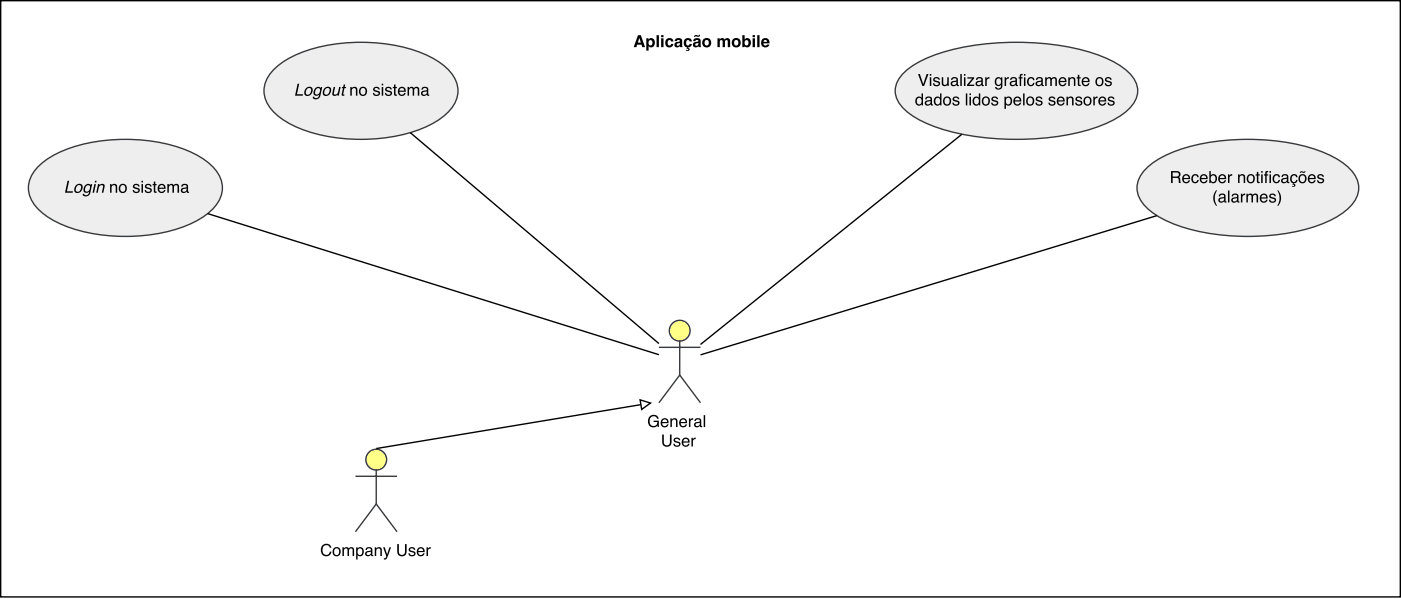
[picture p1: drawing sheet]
<svg xmlns="http://www.w3.org/2000/svg" width="357mm" height="152mm" viewBox="0 0 357 152" stroke-linecap="round" stroke-linejoin="round" font-family="sans-serif">
<path d="M.2 .2h356.3v151.7h-356.3z" fill="none" stroke="#000" stroke-width=".35"/>
<path d="M162.8 9.6l-.4 1.2h.7zM162.4 8.9h.7l1.1 3.1h-.7l-.2-.6h-1.1l-.2 .6h-.7zM165.3 10.3a.63 .63 0 0 0-.2 .9 .63 .63 0 0 0 .9 .2 .64 .64 0 0 0 .1-.8 .64 .64 0 0 0-.8-.3zM164.5 9.7h.6v.4a.91 .91 0 0 1 1.1-.3 .91 .91 0 0 1 .5 1 .92 .92 0 0 1-.4 1.1 .92 .92 0 0 1-1.2-.2v1.2h-.6zM167.1 8.9h.6v3.1h-.6zM168.3 8.9h.6v.6h-.6zM168.3 9.7h.6v2.3h-.6zM169.6 10a1.04 1.04 0 0 1 1.1-.3 1.04 1.04 0 0 1 .7 .8h-.6a.47 .47 0 0 0-.6-.3 .47 .47 0 0 0-.2 .7 .46 .46 0 0 0 .2 .6 .46 .46 0 0 0 .6-.3h.6a1.11 1.11 0 0 1-1.5 .8 1.11 1.11 0 0 1-.4-1.7zM172.4 11.1l-.1 .1a.39 .39 0 0 0 .5 .4 .39 .39 0 0 0 .2-.6zM171.9 10a1.04 1.04 0 0 1 1.8 .4l.1 1.6h-.6l-.1-.3a.78 .78 0 0 1-1 .3 .78 .78 0 0 1-.4-1 .78 .78 0 0 1 1-.4l.3-.1a.36 .36 0 0 0-.3-.4 .36 .36 0 0 0-.4 .4h-.5zM174.3 10a1.04 1.04 0 0 1 1.1-.3 1.04 1.04 0 0 1 .7 .8h-.6a.47 .47 0 0 0-.6-.3 .47 .47 0 0 0-.2 .7 .46 .46 0 0 0 .2 .6 .46 .46 0 0 0 .6-.3h.6l-.2 .5-.8 .6a.36 .36 0 0 1 .5 .2 .36 .36 0 0 1-.4 .4h-.6l.1-.2 .5-.1-.1-.1-.3-.1 .2-.3a1.23 1.23 0 0 1-.7-2.1zM177.1 11.1l-.1 .1a.39 .39 0 0 0 .5 .4 .39 .39 0 0 0 .2-.6zM176.6 10a1.04 1.04 0 0 1 1.8 .4l.1 1.6h-.6l-.1-.3a.78 .78 0 0 1-1 .3 .78 .78 0 0 1-.4-1 .78 .78 0 0 1 1-.4l.4-.1a.36 .36 0 0 0-.4-.4 .36 .36 0 0 0-.4 .4h-.5zM176.9 9h.9l.4-.1a.73 .73 0 0 1-1.1 .3l-.4 .2zM179.5 10.4a.66 .66 0 0 0-.1 .9 .66 .66 0 0 0 .9 .1 .66 .66 0 0 0 .1-.9 .66 .66 0 0 0-.9-.1zM178.7 10.9a1.2 1.2 0 0 1 2.4 0 1.2 1.2 0 0 1-2.4 0zM182.6 9.7h.6v.4a.71 .71 0 0 1 1.3 0 .75 .75 0 0 1 .9-.4 .75 .75 0 0 1 .5 .9v1.4h-.6v-1.4a.36 .36 0 0 0-.4-.4 .36 .36 0 0 0-.3 .5v1.3h-.6v-1.3a.37 .37 0 0 0-.4-.5 .37 .37 0 0 0-.4 .4v1.4h-.6zM187 10.4a.66 .66 0 0 0-.1 .9 .66 .66 0 0 0 .9 .1 .66 .66 0 0 0 .1-.9 .66 .66 0 0 0-.9-.1zM186.2 10.9a1.2 1.2 0 0 1 2.4 0 1.2 1.2 0 0 1-2.4 0zM189 9h.6v1a.97 .97 0 0 1 1.3-.1 .97 .97 0 0 1 .2 1.3 .88 .88 0 0 1-.6 .8 .88 .88 0 0 1-.9-.3v.3h-.6zM189.7 10.3a.63 .63 0 0 0-.1 .9 .63 .63 0 0 0 .8 .2 .64 .64 0 0 0 .1-.8 .64 .64 0 0 0-.8-.3zM191.6 8.9h.6v.6h-.6zM191.6 9.7h.6v2.3h-.6zM192.8 8.9h.6v3.1h-.6zM194.5 10.3l-.1 .3h.9l-.3-.4zM194.1 10a1.09 1.09 0 0 1 1.3-.2 1.09 1.09 0 0 1 .5 1.2h-1.6a.49 .49 0 0 0 .4 .6 .49 .49 0 0 0 .6-.3h.6a1.16 1.16 0 0 1-1.8 .5 1.16 1.16 0 0 1 0-1.8z" fill="#000"/>
<circle cx="95.8" cy="116.9" r="2.65" fill="#ff8"/>
<g fill="none" stroke="#36393d" stroke-width=".35">
<path d="M95.8 119.4v8.8M90.5 121.2h10.6M95.8 128.2l-5.3 7.1M95.8 128.2l5.3 7.1"/>
<circle cx="95.8" cy="116.9" r="2.65"/>
</g>
<path d="M82 138.8a1.32 1.32 0 0 1 1.4-.4 1.32 1.32 0 0 1 .9 .9h-.4a.98 .98 0 0 0-1.2-.5 .98 .98 0 0 0-.6 1.2 .96 .96 0 0 0 .7 1.2 .96 .96 0 0 0 1.2-.9h.4a1.4 1.4 0 0 1-1.8 1.2 1.4 1.4 0 0 1-.9-1.9zM85.3 139.6a.79 .79 0 0 0-.2 1.1 .79 .79 0 0 0 1.1 .2 .81 .81 0 0 0 .1-1 .81 .81 0 0 0-1-.3zM85 139.5a1.1 1.1 0 0 1 1.4 .1 1.1 1.1 0 0 1 0 1.5 1.1 1.1 0 0 1-1.5 .1l-.2-.8zM87.2 139.3h.3v.3a.72 .72 0 0 1 1.3-.1 .73 .73 0 0 1 .9-.3 .73 .73 0 0 1 .5 .8v1.5h-.4v-1.6a.48 .48 0 0 0-.6-.4 .48 .48 0 0 0-.4 .7v1.3h-.3v-1.5a.5 .5 0 0 0-.7-.5 .5 .5 0 0 0-.3 .8v1.2h-.3zM91.2 139.7a.82 .82 0 0 0-.2 1 .82 .82 0 0 0 .9 .4 .87 .87 0 0 0 .3-.9 .87 .87 0 0 0-.8-.6zM90.7 139.3h.3v.3a.96 .96 0 0 1 1.3-.2 .96 .96 0 0 1 .3 1.2 .88 .88 0 0 1-.6 .9 .88 .88 0 0 1-1-.3v1.1h-.3zM93.4 140.7a.53 .53 0 0 0 .7 .5 .53 .53 0 0 0 .2-.8zM93.2 139.5a.96 .96 0 0 1 1.6 .3v1.3l.2 .1v.3h-.4l-.2-.3a.74 .74 0 0 1-1.1 .3 .74 .74 0 0 1 0-1.2l1.1-.3a.5 .5 0 0 0-.5-.5 .5 .5 0 0 0-.5 .4h-.3zM95.4 139.3h.4v.3a.78 .78 0 0 1 .9-.4 .78 .78 0 0 1 .5 .8v1.5h-.4v-1.4a.55 .55 0 0 0-.6-.5 .55 .55 0 0 0-.4 .7v1.2h-.4zM97.5 139.3h.4l.6 1.8 .6-1.8h.4l-.5 1.6a1.5 1.5 0 0 1-1 1.5l-.3-.1v-.3h.4l.2-.5zM101.1 138.4h.4v1.9a.78 .78 0 0 0 .8 .9 .78 .78 0 0 0 .8-.9v-1.9h.4v1.7a1.21 1.21 0 0 1-1.2 1.4 1.21 1.21 0 0 1-1.2-1.4zM104.3 139.4a.89 .89 0 0 1 1.4 .5h-.3a.47 .47 0 0 0-.5-.4 .47 .47 0 0 0-.5 .4l.2 .2a.95 .95 0 0 1 1.2 .9 .96 .96 0 0 1-1 .5 .96 .96 0 0 1-.8-.7h.3a.54 .54 0 0 0 .6 .4 .54 .54 0 0 0 .5-.5l-.2-.1a.85 .85 0 0 1-1.1-1.1zM106.4 139.5a1.01 1.01 0 0 1 1.2-.2 1.01 1.01 0 0 1 .5 1.2h-1.6a.63 .63 0 0 0 .5 .7 .63 .63 0 0 0 .7-.4h.4a1.08 1.08 0 0 1-1.6 .6 1.08 1.08 0 0 1-.3-1.6zM106.7 139.7l-.2 .5h1.2a.61 .61 0 0 0-.3-.6 .61 .61 0 0 0-.7 .1zM108.6 139.3h.3v.3l.4-.4h.4l-.1 .4a.56 .56 0 0 0-.6 .6v1.3h-.4z" fill="#000"/>
<path d="M9.6 42.5a27.4 27.4 0 0 1 15.8-6.6 43.3 43.3 0 0 1 24 3.2 11.9 11.9 0 0 1 7.1 7.6 8.5 8.5 0 0 1-4.4 8.2 37.7 37.7 0 0 1-22.4 5.2 34.8 34.8 0 0 1-18-5.2 8.5 8.5 0 0 1-4.4-8.2 8.2 8.2 0 0 1 2.3-4.2z" fill="#eee"/>
<path d="M9.6 42.5a27.4 27.4 0 0 1 15.8-6.6 43.3 43.3 0 0 1 24 3.2 11.9 11.9 0 0 1 7.1 7.6 8.5 8.5 0 0 1-4.4 8.2 37.7 37.7 0 0 1-22.4 5.2 34.8 34.8 0 0 1-18-5.2 8.5 8.5 0 0 1-4.4-8.2 8.2 8.2 0 0 1 2.3-4.2z" fill="none" stroke="#36393d" stroke-width=".35"/>
<g fill="#000">
<path d="M17.2 46h.4l-.6 2.7h1.6l-.1 .3h-1.9zM19.6 47.3a.75 .75 0 0 0-.4 .9 .75 .75 0 0 0 .8 .6 1.06 1.06 0 0 0 .4-1.7h-.5zM19.4 47.1a.97 .97 0 0 1 1.4-.1 .97 .97 0 0 1 0 1.4 1.02 1.02 0 0 1-1.4 .7 1.02 1.02 0 0 1-.3-1.6zM21.7 47.1a.8 .8 0 0 1 1.4 0v-.3h.4l-.5 2.1a1.09 1.09 0 0 1-.7 1 1.09 1.09 0 0 1-1.2-.4v-.2h.3a.7 .7 0 0 0 .9 .3 .7 .7 0 0 0 .4-.9 .85 .85 0 0 1-1.2 .2 .85 .85 0 0 1-.1-1.2zM22 47.3a.85 .85 0 0 0 .1 1.5 .97 .97 0 0 0 .5-1.7zM24 46.8h.4l-.5 2.2h-.3zM24.2 46h.4l-.1 .4h-.4zM25 46.8h.3v.3a.72 .72 0 0 1 .8-.3 .72 .72 0 0 1 .5 .8l-.3 1.4h-.4l.3-1.4a.53 .53 0 0 0-.5-.5 .53 .53 0 0 0-.5 .6l-.3 1.3h-.4z"/>
<path d="M28 46.8h.4v.3a.78 .78 0 0 1 .9-.3 .78 .78 0 0 1 .5 .8v1.4h-.3v-1.4a.55 .55 0 0 0-.7-.5 .55 .55 0 0 0-.4 .8v1.1h-.4zM30.9 47.2a.79 .79 0 0 0-.3 1.1 .79 .79 0 0 0 1.2 .2 .81 .81 0 0 0 0-1 .81 .81 0 0 0-.9-.3zM30.5 47.1a1.1 1.1 0 0 1 1.5 .1 1.1 1.1 0 0 1 0 1.5 1.1 1.1 0 0 1-1.5 .1l-.3-.8zM34.1 47a.89 .89 0 0 1 1.4 .5h-.3a.47 .47 0 0 0-.5-.4 .47 .47 0 0 0-.5 .4l.3 .2a.95 .95 0 0 1 1.1 .9 .96 .96 0 0 1-1 .5 .96 .96 0 0 1-.8-.8h.3a.54 .54 0 0 0 .6 .5 .54 .54 0 0 0 .5-.5l-.2-.1a.85 .85 0 0 1-1.1-1.1zM36 46.8h.4v2.2h-.4zM36 46h.4v.4h-.4zM37.1 47a.89 .89 0 0 1 1.5 .5h-.4a.47 .47 0 0 0-.5-.4 .47 .47 0 0 0-.4 .4l.2 .2a.95 .95 0 0 1 1.1 .9 .96 .96 0 0 1-1 .5 .96 .96 0 0 1-.8-.8h.4a.54 .54 0 0 0 .5 .5 .54 .54 0 0 0 .6-.5l-.3-.1a.85 .85 0 0 1-1-1.1zM39.2 46.2h.3v.6h.4v.3h-.4v1.5l.4 .1v.3a.53 .53 0 0 1-.7-.4v-1.5h-.3v-.3h.3zM40.4 47.1a1.01 1.01 0 0 1 1.3-.2 1.01 1.01 0 0 1 .5 1.1h-1.7a.63 .63 0 0 0 .5 .8 .63 .63 0 0 0 .8-.5h.3a1.08 1.08 0 0 1-1.5 .7 1.08 1.08 0 0 1-.3-1.7zM40.7 47.3l-.2 .5h1.3a.61 .61 0 0 0-.4-.7 .61 .61 0 0 0-.7 .2zM42.6 46.8h.4v.3a.72 .72 0 0 1 1.2 0 .73 .73 0 0 1 .9-.3 .73 .73 0 0 1 .5 .8v1.4h-.4v-1.5a.48 .48 0 0 0-.6-.4 .48 .48 0 0 0-.3 .6v1.3h-.4v-1.4a.5 .5 0 0 0-.6-.5 .5 .5 0 0 0-.3 .8v1.1h-.4zM46.5 48.3a.53 .53 0 0 0 .6 .4 .53 .53 0 0 0 .3-.8zM46.3 47.1a.96 .96 0 0 1 1.6 .3v1.3l.2 .1v.2h-.4l-.2-.3a.74 .74 0 0 1-1.1 .3 .74 .74 0 0 1 0-1.1l1.1-.3a.5 .5 0 0 0-.5-.5 .5 .5 0 0 0-.5 .4h-.4z"/>
</g>
<path d="M69.6 17.8a27.4 27.4 0 0 1 15.7-6.6 43.3 43.3 0 0 1 24.1 3.2 11.9 11.9 0 0 1 7.1 7.6 8.5 8.5 0 0 1-4.4 8.2 37.7 37.7 0 0 1-22.4 5.2 34.8 34.8 0 0 1-18-5.2 8.5 8.5 0 0 1-4.4-8.2 8.2 8.2 0 0 1 2.3-4.2z" fill="#eee"/>
<path d="M69.6 17.8a27.4 27.4 0 0 1 15.7-6.6 43.3 43.3 0 0 1 24.1 3.2 11.9 11.9 0 0 1 7.1 7.6 8.5 8.5 0 0 1-4.4 8.2 37.7 37.7 0 0 1-22.4 5.2 34.8 34.8 0 0 1-18-5.2 8.5 8.5 0 0 1-4.4-8.2 8.2 8.2 0 0 1 2.3-4.2z" fill="none" stroke="#36393d" stroke-width=".35"/>
<g fill="#000">
<path d="M75.8 21.3h.4l-.6 2.7h1.5v.3h-2zM78.2 22.6a.75 .75 0 0 0-.4 .9 .75 .75 0 0 0 .8 .6 1.06 1.06 0 0 0 .3-1.7h-.4zM78 22.4a.97 .97 0 0 1 1.4-.1 .97 .97 0 0 1 0 1.4 1.02 1.02 0 0 1-1.5 .7 1.02 1.02 0 0 1-.2-1.6zM80.3 22.4a.8 .8 0 0 1 1.3 0l.1-.3h.3l-.4 2.1a1.09 1.09 0 0 1-.7 1 1.09 1.09 0 0 1-1.3-.4v-.2h.4a.7 .7 0 0 0 .9 .3 .7 .7 0 0 0 .4-.9 .85 .85 0 0 1-1.2 .2 .85 .85 0 0 1-.2-1.2zM80.6 22.6a.85 .85 0 0 0 0 1.5 .97 .97 0 0 0 .6-1.7zM82.9 22.6a.75 .75 0 0 0-.4 .9 .75 .75 0 0 0 .8 .6 1.06 1.06 0 0 0 .3-1.7h-.4zM82.7 22.4a.97 .97 0 0 1 1.4-.1 .97 .97 0 0 1 0 1.4 1.02 1.02 0 0 1-1.5 .7 1.02 1.02 0 0 1-.2-1.6zM84.9 22.1h.4l-.3 1.7a.63 .63 0 0 0 .8 .2 .63 .63 0 0 0 .3-.8l.2-1.1h.4l-.4 2.2h-.4l.1-.3a.72 .72 0 0 1-.9 .4 .72 .72 0 0 1-.5-.8zM87.5 21.5h.4l-.1 .6h.3l-.1 .3h-.3l-.3 1.5 .3 .1-.1 .3a.44 .44 0 0 1-.6-.4l.3-1.5h-.3l.1-.3h.3z"/>
<path d="M89.2 22.1h.3v.3a.78 .78 0 0 1 1-.3 .78 .78 0 0 1 .5 .8v1.4h-.4v-1.4a.55 .55 0 0 0-.7-.5 .55 .55 0 0 0-.3 .8v1.1h-.4zM92 22.5a.79 .79 0 0 0-.2 1.1 .79 .79 0 0 0 1.1 .2 .81 .81 0 0 0 .1-1 .81 .81 0 0 0-1-.3zM91.7 22.4a1.1 1.1 0 0 1 1.5 .1 1.1 1.1 0 0 1-.1 1.5 1.1 1.1 0 0 1-1.5 .1l-.2-.8zM95.2 22.3a.89 .89 0 0 1 1.5 .5h-.4a.47 .47 0 0 0-.5-.4 .47 .47 0 0 0-.4 .4l.2 .2a.95 .95 0 0 1 1.1 .9 .96 .96 0 0 1-1 .5 .96 .96 0 0 1-.8-.8h.4a.54 .54 0 0 0 .5 .5 .54 .54 0 0 0 .6-.5l-.3-.1a.85 .85 0 0 1-1-1.1zM97.2 22.1h.4v2.2h-.4zM97.2 21.3h.4v.4h-.4zM98.3 22.3a.89 .89 0 0 1 1.4 .5h-.3a.47 .47 0 0 0-.5-.4 .47 .47 0 0 0-.4 .4l.2 .2a.95 .95 0 0 1 1.1 .9 .96 .96 0 0 1-1 .5 .96 .96 0 0 1-.8-.8h.3a.54 .54 0 0 0 .6 .5 .54 .54 0 0 0 .5-.5l-.2-.1a.85 .85 0 0 1-1.1-1.1zM100.3 21.5h.4v.6h.3v.3h-.3v1.5l.3 .1v.3a.53 .53 0 0 1-.7-.4v-1.5h-.3v-.3h.3zM101.6 22.4a1.01 1.01 0 0 1 1.2-.2 1.01 1.01 0 0 1 .5 1.2h-1.6a.63 .63 0 0 0 .5 .7 .63 .63 0 0 0 .7-.5h.4a1.08 1.08 0 0 1-1.6 .7 1.08 1.08 0 0 1-.3-1.6zM101.9 22.6l-.2 .5h1.2a.61 .61 0 0 0-.3-.6 .61 .61 0 0 0-.7 .1zM103.8 22.1h.3v.3a.72 .72 0 0 1 1.3 0 .73 .73 0 0 1 .8-.3 .73 .73 0 0 1 .5 .8v1.4h-.3v-1.5a.48 .48 0 0 0-.6-.4 .48 .48 0 0 0-.4 .7v1.2h-.3v-1.4a.5 .5 0 0 0-.7-.5 .5 .5 0 0 0-.3 .8v1.1h-.3zM107.6 23.6a.53 .53 0 0 0 .7 .5 .53 .53 0 0 0 .3-.8zM107.4 22.4a.96 .96 0 0 1 1.6 .3v1.3l.3 .1v.3h-.5l-.1-.4a.74 .74 0 0 1-1.2 .4 .74 .74 0 0 1 0-1.2l1.1-.3a.5 .5 0 0 0-.4-.5 .5 .5 0 0 0-.6 .4h-.3z"/>
</g>
<path d="M163 101.7l2.6 .8-2.2 1.7zM163.2 103l-67.4 11.1" fill="none" stroke="#000" stroke-width=".35"/>
<path d="M230.6 18.1a30.4 30.4 0 0 1 13.3-5.8 70 70 0 0 1 35.8 1.7 18.7 18.7 0 0 1 8.9 6 5.9 5.9 0 0 1-1.6 8.1 30.4 30.4 0 0 1-13.4 5.8 70 70 0 0 1-35.8-1.7 18.7 18.7 0 0 1-8.9-6 5.9 5.9 0 0 1 1.7-8.1z" fill="#eee"/>
<path d="M230.6 18.1a30.4 30.4 0 0 1 13.3-5.8 70 70 0 0 1 35.8 1.7 18.7 18.7 0 0 1 8.9 6 5.9 5.9 0 0 1-1.6 8.1 30.4 30.4 0 0 1-13.4 5.8 70 70 0 0 1-35.8-1.7 18.7 18.7 0 0 1-8.9-6 5.9 5.9 0 0 1 1.7-8.1z" fill="none" stroke="#36393d" stroke-width=".35"/>
<g fill="#000">
<path d="M233.7 18.8h.5l.8 2.6 .9-2.6h.5l-1.1 3.1h-.5zM236.7 19.7h.4v2.2h-.4zM236.7 18.8h.4v.5h-.4zM237.8 19.8a.89 .89 0 0 1 1.5 .5h-.4a.47 .47 0 0 0-.5-.4 .47 .47 0 0 0-.4 .4l.2 .2a.95 .95 0 0 1 1.1 .9 .96 .96 0 0 1-1 .5 .96 .96 0 0 1-.8-.7h.4a.54 .54 0 0 0 .5 .4 .54 .54 0 0 0 .5-.5l-.2-.1a.85 .85 0 0 1-1-1.1zM239.7 19.7h.4v1.4a.56 .56 0 0 0 .8 .5 .56 .56 0 0 0 .3-.9v-1h.3v2.2h-.3v-.4a.77 .77 0 0 1-.9 .4 .77 .77 0 0 1-.6-.7zM242.4 21.1a.53 .53 0 0 0 .7 .5 .53 .53 0 0 0 .3-.8zM242.2 19.9a.96 .96 0 0 1 1.7 .3v1.3l.2 .1v.3h-.4l-.2-.3a.74 .74 0 0 1-1.1 .3 .74 .74 0 0 1-.1-1.2l1.2-.3a.5 .5 0 0 0-.5-.5 .5 .5 0 0 0-.5 .4h-.4zM244.5 18.8h.3v3.1h-.3zM245.4 19.7h.4v2.2h-.4zM245.4 18.8h.4v.5h-.4zM246.3 19.7h1.7v.3l-1.3 1.5h1.3v.4h-1.8v-.3l1.3-1.6h-1.2zM248.8 21.1a.53 .53 0 0 0 .7 .5 .53 .53 0 0 0 .2-.8zM248.6 19.9a.96 .96 0 0 1 1.6 .3v1.3l.2 .1v.3h-.4l-.2-.3a.74 .74 0 0 1-1.1 .3 .74 .74 0 0 1 0-1.2l1.1-.3a.5 .5 0 0 0-.4-.5 .5 .5 0 0 0-.6 .4h-.3zM250.8 19.7h.4v.3l.4-.4h.3l-.1 .4a.56 .56 0 0 0-.6 .6v1.3h-.4zM253.5 19.9a.83 .83 0 0 1 1.3 .1v-.3h.4v2a.97 .97 0 0 1-.7 1.1 .97 .97 0 0 1-1.2-.7h.4a.64 .64 0 0 0 .8 .3 .64 .64 0 0 0 .3-.8 .96 .96 0 0 1-1.3 .1 .96 .96 0 0 1-.2-1.2zM253.8 20.1a.77 .77 0 0 0-.2 1 .77 .77 0 0 0 1 .3 .77 .77 0 0 0 .2-1 .77 .77 0 0 0-1-.3zM255.7 19.7h.4v.3l.4-.4h.3v.4a.56 .56 0 0 0-.7 .6v1.3h-.4zM257.5 21.1a.53 .53 0 0 0 .7 .5 .53 .53 0 0 0 .2-.8zM257.3 19.9a.96 .96 0 0 1 1.6 .3v1.3l.2 .1v.3h-.4l-.2-.3a.74 .74 0 0 1-1.1 .3 .74 .74 0 0 1 0-1.2l1.1-.3a.5 .5 0 0 0-.5-.5 .5 .5 0 0 0-.5 .4h-.3zM259.7 19l.6-.2v.3l-.3 .2v.4h.3v.3h-.3v1.9h-.4v-1.9h-.3v-.3h.3zM260.7 19.7h.4v2.2h-.4zM260.7 18.8h.4v.5h-.4zM261.7 19.9a.91 .91 0 0 1 1-.3 .91 .91 0 0 1 .7 .8h-.4a.61 .61 0 0 0-.8-.4 .61 .61 0 0 0-.3 .8 .59 .59 0 0 0 .4 .8 .59 .59 0 0 0 .7-.5h.4a1 1 0 0 1-1.3 .8 1 1 0 0 1-.6-1.4zM264.1 21.1a.53 .53 0 0 0 .6 .5 .53 .53 0 0 0 .3-.8zM263.9 19.9a.96 .96 0 0 1 1.6 .3v1.3l.2 .1v.3h-.4l-.2-.3a.74 .74 0 0 1-1.1 .3 .74 .74 0 0 1 0-1.2l1.1-.3a.5 .5 0 0 0-.5-.5 .5 .5 0 0 0-.5 .4h-.4zM266.1 19.7h.3v.3a.72 .72 0 0 1 1.3 0 .73 .73 0 0 1 .9-.4 .73 .73 0 0 1 .5 .8v1.5h-.4v-1.6a.48 .48 0 0 0-.6-.3 .48 .48 0 0 0-.3 .6v1.3h-.4v-1.5a.5 .5 0 0 0-.7-.5 .5 .5 0 0 0-.2 .8v1.2h-.4zM269.8 19.9a1.01 1.01 0 0 1 1.2-.2 1.01 1.01 0 0 1 .5 1.2h-1.6a.63 .63 0 0 0 .4 .7 .63 .63 0 0 0 .8-.4h.4a1.08 1.08 0 0 1-1.6 .6 1.08 1.08 0 0 1-.3-1.6zM270.1 20.1l-.2 .5h1.2a.61 .61 0 0 0-.3-.6 .61 .61 0 0 0-.7 .1zM272 19.7h.3v.3a.78 .78 0 0 1 .9-.4 .78 .78 0 0 1 .6 .9v1.4h-.4v-1.4a.55 .55 0 0 0-.7-.5 .55 .55 0 0 0-.4 .7v1.2h-.3zM274.4 19h.4v.7h.3v.3h-.3v1.4l.3 .2v.3a.53 .53 0 0 1-.7-.5v-1.4h-.3v-.3h.3zM275.6 19.9a1.01 1.01 0 0 1 1.3-.2 1.01 1.01 0 0 1 .5 1.2h-1.6a.63 .63 0 0 0 .4 .7 .63 .63 0 0 0 .8-.4h.4a1.08 1.08 0 0 1-1.6 .6 1.08 1.08 0 0 1-.3-1.6zM276 20.1l-.2 .5h1.2a.61 .61 0 0 0-.4-.6 .61 .61 0 0 0-.6 .1zM279.5 20a.79 .79 0 0 0-.2 1.2 .79 .79 0 0 0 1.1 .2 .81 .81 0 0 0 .1-1.1 .81 .81 0 0 0-1-.3zM279.1 19.9a1.1 1.1 0 0 1 1.5 .1 1.1 1.1 0 0 1 0 1.5 1.1 1.1 0 0 1-1.5 .1l-.2-.8zM281.5 19.8a.89 .89 0 0 1 1.5 .5h-.4a.47 .47 0 0 0-.5-.4 .47 .47 0 0 0-.4 .4l.2 .2a.95 .95 0 0 1 1.1 .9 .96 .96 0 0 1-1 .5 .96 .96 0 0 1-.8-.7h.4a.54 .54 0 0 0 .5 .4 .54 .54 0 0 0 .6-.5l-.3-.1a.85 .85 0 0 1-1-1.1z"/>
<path d="M233.6 25.1a.81 .81 0 0 0-.2 1 .81 .81 0 0 0 .9 .4 .78 .78 0 0 0 .4-1.1 .78 .78 0 0 0-1.1-.3zM233.4 24.7l.7-.1 .5 .3v-1.1h.4v3h-.4v-.3a.96 .96 0 0 1-1.3 .2 .96 .96 0 0 1-.3-1.3zM235.8 26a.53 .53 0 0 0 .7 .5 .53 .53 0 0 0 .3-.8zM235.6 24.8a.96 .96 0 0 1 1.7 .4v1.3h.2v.3h-.4l-.2-.3a.74 .74 0 0 1-1.1 .3 .74 .74 0 0 1-.1-1.1l1.2-.3a.5 .5 0 0 0-.5-.6 .5 .5 0 0 0-.5 .5h-.4zM238.3 25.1a.81 .81 0 0 0-.2 1 .81 .81 0 0 0 .9 .4 .78 .78 0 0 0 .4-1.1 .78 .78 0 0 0-1.1-.3zM238.1 24.7l.7-.1 .5 .3v-1.1h.4v3h-.4v-.3a.96 .96 0 0 1-1.3 .2 .96 .96 0 0 1-.3-1.3zM240.7 25a.79 .79 0 0 0-.2 1.1 .79 .79 0 0 0 1.1 .2 .81 .81 0 0 0 .1-1 .81 .81 0 0 0-1-.3zM240.4 24.9a1.1 1.1 0 0 1 1.4 .1 1.1 1.1 0 0 1 0 1.5 1.1 1.1 0 0 1-1.5 .1l-.2-.8zM242.7 24.7a.89 .89 0 0 1 1.5 .5h-.4a.47 .47 0 0 0-.4-.3 .47 .47 0 0 0-.5 .4l.2 .1a.95 .95 0 0 1 1.1 1 .96 .96 0 0 1-.9 .5 .96 .96 0 0 1-.9-.8h.4a.54 .54 0 0 0 .5 .5 .54 .54 0 0 0 .6-.5l-.2-.2a.85 .85 0 0 1-1.1-1zM245.9 23.8h.3v3h-.3zM246.8 24.6h.4v2.2h-.4zM246.8 23.8h.4v.4h-.4zM248.2 25.1a.81 .81 0 0 0-.2 1 .81 .81 0 0 0 .9 .4 .78 .78 0 0 0 .3-1.1 .78 .78 0 0 0-1-.3zM248 24.7l.7-.1 .5 .3v-1.1h.3v3h-.3v-.3a.96 .96 0 0 1-1.3 .2 .96 .96 0 0 1-.3-1.3zM250.6 25a.79 .79 0 0 0-.3 1.1 .79 .79 0 0 0 1.2 .2 .81 .81 0 0 0 .1-1 .81 .81 0 0 0-1-.3zM250.2 24.9a1.1 1.1 0 0 1 1.5 .1 1.1 1.1 0 0 1 0 1.5 1.1 1.1 0 0 1-1.5 .1l-.3-.8zM252.6 24.7a.89 .89 0 0 1 1.5 .5h-.4a.47 .47 0 0 0-.5-.3 .47 .47 0 0 0-.4 .4l.2 .1a.95 .95 0 0 1 1.1 1 .96 .96 0 0 1-1 .5 .96 .96 0 0 1-.8-.8h.4a.54 .54 0 0 0 .5 .5 .54 .54 0 0 0 .5-.5l-.2-.2a.85 .85 0 0 1-1-1zM256.3 25a.82 .82 0 0 0-.2 1 .82 .82 0 0 0 .9 .5 .87 .87 0 0 0 .3-1 .87 .87 0 0 0-.9-.6zM255.7 24.6h.4v.3a.96 .96 0 0 1 1.3-.2 .96 .96 0 0 1 .2 1.3 .88 .88 0 0 1-.5 .8 .88 .88 0 0 1-1-.2v1.1h-.4zM258.3 24.9a1.01 1.01 0 0 1 1.2-.2 1.01 1.01 0 0 1 .5 1.1h-1.6a.63 .63 0 0 0 .4 .8 .63 .63 0 0 0 .8-.5h.4a1.08 1.08 0 0 1-1.6 .7 1.08 1.08 0 0 1-.3-1.7zM258.6 25.1l-.2 .4h1.2a.61 .61 0 0 0-.3-.6 .61 .61 0 0 0-.7 .2zM260.5 23.8h.3v3h-.3zM261.9 25a.79 .79 0 0 0-.3 1.1 .79 .79 0 0 0 1.2 .2 .81 .81 0 0 0 .1-1 .81 .81 0 0 0-1-.3zM261.5 24.9a1.1 1.1 0 0 1 1.5 .1 1.1 1.1 0 0 1 0 1.5 1.1 1.1 0 0 1-1.5 .1l-.3-.8zM263.9 24.7a.89 .89 0 0 1 1.5 .5h-.4a.47 .47 0 0 0-.5-.3 .47 .47 0 0 0-.4 .4l.2 .1a.95 .95 0 0 1 1.1 1 .96 .96 0 0 1-1 .5 .96 .96 0 0 1-.8-.8h.4a.54 .54 0 0 0 .5 .5 .54 .54 0 0 0 .5-.5l-.2-.2a.85 .85 0 0 1-1-1zM267.2 24.7a.89 .89 0 0 1 1.4 .5h-.3a.47 .47 0 0 0-.5-.3 .47 .47 0 0 0-.4 .4l.2 .1a.95 .95 0 0 1 1.1 1 .96 .96 0 0 1-1 .5 .96 .96 0 0 1-.8-.8h.3a.54 .54 0 0 0 .6 .5 .54 .54 0 0 0 .5-.5l-.2-.2a.85 .85 0 0 1-1-1zM269.3 24.9a1.01 1.01 0 0 1 1.2-.2 1.01 1.01 0 0 1 .5 1.1h-1.6a.63 .63 0 0 0 .5 .8 .63 .63 0 0 0 .7-.5h.4a1.08 1.08 0 0 1-1.5 .7 1.08 1.08 0 0 1-.4-1.7zM269.6 25.1l-.2 .4h1.3a.61 .61 0 0 0-.4-.6 .61 .61 0 0 0-.7 .2zM271.5 24.6h.4v.3a.78 .78 0 0 1 .9-.3 .78 .78 0 0 1 .5 .8v1.4h-.4v-1.4a.55 .55 0 0 0-.6-.5 .55 .55 0 0 0-.4 .8v1.1h-.4zM274 24.7a.89 .89 0 0 1 1.5 .5h-.4a.47 .47 0 0 0-.5-.3 .47 .47 0 0 0-.4 .4l.2 .1a.95 .95 0 0 1 1.1 1 .96 .96 0 0 1-1 .5 .96 .96 0 0 1-.8-.8h.4a.54 .54 0 0 0 .5 .5 .54 .54 0 0 0 .5-.5l-.2-.2a.85 .85 0 0 1-1-1zM276.5 25a.79 .79 0 0 0-.3 1.1 .79 .79 0 0 0 1.2 .2 .81 .81 0 0 0 0-1 .81 .81 0 0 0-.9-.3zM276.1 24.9a1.1 1.1 0 0 1 1.5 .1 1.1 1.1 0 0 1 0 1.5 1.1 1.1 0 0 1-1.5 .1l-.3-.8zM278.3 24.6h.4v.4l.4-.4h.3l-.1 .3a.56 .56 0 0 0-.6 .6v1.3h-.4zM279.9 24.9a1.01 1.01 0 0 1 1.2-.2 1.01 1.01 0 0 1 .5 1.1h-1.6a.63 .63 0 0 0 .5 .8 .63 .63 0 0 0 .7-.5h.4a1.08 1.08 0 0 1-1.6 .7 1.08 1.08 0 0 1-.3-1.7zM280.2 25.1l-.2 .4h1.2a.61 .61 0 0 0-.3-.6 .61 .61 0 0 0-.7 .2zM282.2 24.7a.89 .89 0 0 1 1.5 .5h-.4a.47 .47 0 0 0-.4-.3 .47 .47 0 0 0-.5 .4l.2 .1a.95 .95 0 0 1 1.1 1 .96 .96 0 0 1-.9 .5 .96 .96 0 0 1-.9-.8h.4a.54 .54 0 0 0 .6 .5 .54 .54 0 0 0 .5-.5l-.2-.2a.85 .85 0 0 1-1.1-1z"/>
</g>
<path d="M291.9 42.8a28.1 28.1 0 0 1 14.3-6.3 58.2 58.2 0 0 1 30.6 2.2 14.8 14.8 0 0 1 8.7 7 6.3 6.3 0 0 1-2.1 7.1 28.1 28.1 0 0 1-14.2 6.3 58.2 58.2 0 0 1-30.7-2.2 14.8 14.8 0 0 1-8.6-7 6.3 6.3 0 0 1 2-7.1z" fill="#eee"/>
<path d="M291.9 42.8a28.1 28.1 0 0 1 14.3-6.3 58.2 58.2 0 0 1 30.6 2.2 14.8 14.8 0 0 1 8.7 7 6.3 6.3 0 0 1-2.1 7.1 28.1 28.1 0 0 1-14.2 6.3 58.2 58.2 0 0 1-30.7-2.2 14.8 14.8 0 0 1-8.6-7 6.3 6.3 0 0 1 2-7.1z" fill="none" stroke="#36393d" stroke-width=".35"/>
<g fill="#000">
<path d="M298.5 43.9v1h1a.53 .53 0 0 0 .6-.5 .53 .53 0 0 0-.6-.5zM298.1 43.5h1.4a.83 .83 0 0 1 1 .6 .83 .83 0 0 1-.4 1l.3 .3 .2 1.2h-.5l-.1-1.1-.5-.2h-1v1.3h-.4zM301.2 44.6a1.01 1.01 0 0 1 1.3-.2 1.01 1.01 0 0 1 .5 1.2h-1.7a.63 .63 0 0 0 .5 .7 .63 .63 0 0 0 .8-.4h.3a1.08 1.08 0 0 1-1.5 .6 1.08 1.08 0 0 1-.3-1.6zM301.5 44.8l-.1 .5h1.2a.61 .61 0 0 0-.4-.6 .61 .61 0 0 0-.7 .1zM303.6 44.6a.91 .91 0 0 1 .9-.3 .91 .91 0 0 1 .7 .8h-.4a.61 .61 0 0 0-.8-.4 .61 .61 0 0 0-.3 .8 .59 .59 0 0 0 .4 .8 .59 .59 0 0 0 .7-.5h.4a1 1 0 0 1-1.3 .8 1 1 0 0 1-.6-1.4zM305.7 44.6a1.01 1.01 0 0 1 1.2-.2 1.01 1.01 0 0 1 .5 1.2h-1.6a.63 .63 0 0 0 .5 .7 .63 .63 0 0 0 .7-.4h.4a1.08 1.08 0 0 1-1.5 .6 1.08 1.08 0 0 1-.4-1.6zM306 44.8l-.2 .5h1.3a.61 .61 0 0 0-.4-.6 .61 .61 0 0 0-.7 .1zM307.9 43.5h.3v1.1a.97 .97 0 0 1 1.3-.1 .97 .97 0 0 1 .3 1.2 .87 .87 0 0 1-.6 .9 .87 .87 0 0 1-1-.3v.3h-.3zM308.4 44.8a.77 .77 0 0 0-.2 1.1 .77 .77 0 0 0 1.1 .2 .81 .81 0 0 0 .1-1 .81 .81 0 0 0-.9-.4zM310.4 44.6a1.01 1.01 0 0 1 1.3-.2 1.01 1.01 0 0 1 .4 1.2h-1.6a.63 .63 0 0 0 .5 .7 .63 .63 0 0 0 .7-.4h.4a1.08 1.08 0 0 1-1.5 .6 1.08 1.08 0 0 1-.3-1.6zM310.7 44.8l-.2 .5h1.3a.61 .61 0 0 0-.4-.6 .61 .61 0 0 0-.7 .1zM312.6 44.4h.4v.3l.4-.4h.3l-.1 .4a.56 .56 0 0 0-.6 .6v1.3h-.4zM315.2 44.4h.3v.3a.78 .78 0 0 1 1-.4 .78 .78 0 0 1 .5 .8v1.5h-.4v-1.4a.55 .55 0 0 0-.7-.5 .55 .55 0 0 0-.3 .7v1.2h-.4zM318 44.7a.79 .79 0 0 0-.2 1.2 .79 .79 0 0 0 1.1 .1 .81 .81 0 0 0 .1-1 .81 .81 0 0 0-1-.3zM317.7 44.6a1.1 1.1 0 0 1 1.5 .1 1.1 1.1 0 0 1-.1 1.5 1.1 1.1 0 0 1-1.4 .1l-.3-.8zM320 43.7h.3v.7h.4v.3h-.4v1.4l.4 .2v.3a.53 .53 0 0 1-.7-.5v-1.4h-.3v-.3h.3zM321.1 44.4h.3v2.2h-.3zM321.1 43.5h.3v.5h-.3zM322.2 43.7l.6-.2v.3l-.3 .2v.4h.3v.3h-.3v1.9h-.4v-1.9h-.3v-.3h.3zM323.2 44.4h.4v2.2h-.4zM323.2 43.5h.4v.5h-.4zM324.2 44.6a.91 .91 0 0 1 1-.3 .91 .91 0 0 1 .7 .8h-.4a.61 .61 0 0 0-.8-.4 .61 .61 0 0 0-.3 .8 .59 .59 0 0 0 .4 .8 .59 .59 0 0 0 .7-.5h.4a1 1 0 0 1-1.3 .8 1 1 0 0 1-.6-1.4zM326.6 45.8a.53 .53 0 0 0 .6 .5 .53 .53 0 0 0 .3-.8zM326.4 44.6a.96 .96 0 0 1 1.6 .3v1.3l.2 .1v.3h-.4l-.2-.3a.74 .74 0 0 1-1.1 .3 .74 .74 0 0 1 0-1.2l1.1-.3a.5 .5 0 0 0-.5-.5 .5 .5 0 0 0-.5 .4h-.4zM328.7 44.6a.91 .91 0 0 1 1-.3 .91 .91 0 0 1 .6 .8h-.3a.61 .61 0 0 0-.8-.4 .61 .61 0 0 0-.4 .8 .59 .59 0 0 0 .5 .8 .59 .59 0 0 0 .7-.5h.3l-.1 .5-.9 .5a.35 .35 0 0 1 .5 .2 .35 .35 0 0 1-.3 .5l-.6-.1v-.1l.5-.1v-.2l-.4-.1 .2-.3a1.2 1.2 0 0 1-.5-2zM331.2 44.7a.79 .79 0 0 0-.3 1.2 .79 .79 0 0 0 1.2 .1 .81 .81 0 0 0 .1-1 .81 .81 0 0 0-1-.3zM330.8 44.6a1.1 1.1 0 0 1 1.5 .1 1.1 1.1 0 0 1 0 1.5 1.1 1.1 0 0 1-1.5 .1l-.3-.8zM331 43.8l.3-.2 .6 .1 .4-.2a.9 .9 0 0 1-1.1 .4l-.3 .1zM333.2 44.6a1.01 1.01 0 0 1 1.3-.2 1.01 1.01 0 0 1 .5 1.2h-1.7a.63 .63 0 0 0 .5 .7 .63 .63 0 0 0 .8-.4h.3a1.08 1.08 0 0 1-1.5 .6 1.08 1.08 0 0 1-.3-1.6zM333.5 44.8l-.2 .5h1.3a.61 .61 0 0 0-.4-.6 .61 .61 0 0 0-.7 .1zM335.6 44.5a.89 .89 0 0 1 1.4 .5h-.3a.47 .47 0 0 0-.5-.4 .47 .47 0 0 0-.5 .4l.3 .2a.95 .95 0 0 1 1.1 .9 .96 .96 0 0 1-1 .5 .96 .96 0 0 1-.8-.7h.3a.54 .54 0 0 0 .6 .4 .54 .54 0 0 0 .5-.5l-.2-.1a.85 .85 0 0 1-1.1-1.1z"/>
<path d="M309.6 48.4h.2l-.5 1.7a3.7 3.7 0 0 0 .5 2.3h-.2a3.1 3.1 0 0 1 0-4zM310.6 50.7a.53 .53 0 0 0 .7 .5 .53 .53 0 0 0 .2-.8zM310.4 49.5a.96 .96 0 0 1 1.6 .3v1.4h.2v.3h-.4l-.2-.3a.74 .74 0 0 1-1.1 .3 .74 .74 0 0 1 0-1.2l1.1-.2a.5 .5 0 0 0-.4-.6 .5 .5 0 0 0-.6 .5h-.3zM312.6 48.5h.4v3h-.4zM313.9 50.7a.53 .53 0 0 0 .7 .5 .53 .53 0 0 0 .2-.8zM313.7 49.5a.96 .96 0 0 1 1.6 .3v1.4h.2v.3h-.4l-.2-.3a.74 .74 0 0 1-1.1 .3 .74 .74 0 0 1 0-1.2l1.1-.2a.5 .5 0 0 0-.5-.6 .5 .5 0 0 0-.5 .5h-.4zM315.9 49.3h.4v.4l.4-.4h.3l-.1 .3a.56 .56 0 0 0-.6 .6v1.3h-.4zM317.3 49.3h.4v.3a.72 .72 0 0 1 1.2 0 .73 .73 0 0 1 .9-.3 .73 .73 0 0 1 .5 .7v1.5h-.4v-1.5a.48 .48 0 0 0-.6-.4 .48 .48 0 0 0-.3 .6v1.3h-.4v-1.4a.5 .5 0 0 0-.6-.5 .5 .5 0 0 0-.3 .7v1.2h-.4zM321 49.6a1.01 1.01 0 0 1 1.2-.2 1.01 1.01 0 0 1 .5 1.1h-1.6a.63 .63 0 0 0 .5 .8 .63 .63 0 0 0 .7-.5h.4a1.08 1.08 0 0 1-1.6 .7 1.08 1.08 0 0 1-.3-1.7zM321.3 49.8l-.2 .4h1.2a.61 .61 0 0 0-.3-.6 .61 .61 0 0 0-.7 .2zM323.3 49.4a.89 .89 0 0 1 1.5 .5h-.4a.47 .47 0 0 0-.4-.4 .47 .47 0 0 0-.5 .5l.2 .1a.95 .95 0 0 1 1.1 1 .96 .96 0 0 1-.9 .5 .96 .96 0 0 1-.9-.8h.4a.54 .54 0 0 0 .5 .5 .54 .54 0 0 0 .6-.5l-.2-.2a.85 .85 0 0 1-1.1-1zM325.2 48.4h.2a3.1 3.1 0 0 1 0 4h-.2l.5-1.7a3.7 3.7 0 0 0-.5-2.3z"/>
</g>
<circle cx="173" cy="84.1" r="2.65" fill="#ff8"/>
<g fill="none" stroke="#36393d" stroke-width=".35">
<path d="M167.7 88.4h10.6M173 86.6v8.8M173 95.4l-5.3 7.1M173 95.4l5.3 7.1"/>
<circle cx="173" cy="84.1" r="2.65"/>
</g>
<g fill="#000">
<path d="M165.4 106a1.35 1.35 0 0 1 2.3 .5h-.4a1 1 0 0 0-1.3-.5 1 1 0 0 0-.6 1.2 1 1 0 0 0 .8 1.2 1 1 0 0 0 1.1-1h-.9v-.4h1.3v1.7h-.2l-.1-.4a1.46 1.46 0 0 1-2 .1 1.46 1.46 0 0 1-.3-1.9zM168.5 106.7a1.01 1.01 0 0 1 1.2-.2 1.01 1.01 0 0 1 .5 1.2h-1.6a.63 .63 0 0 0 .5 .7 .63 .63 0 0 0 .7-.4h.4a1.08 1.08 0 0 1-1.6 .6 1.08 1.08 0 0 1-.3-1.6zM168.8 106.9l-.2 .5h1.2a.61 .61 0 0 0-.3-.6 .61 .61 0 0 0-.7 .1zM170.7 106.4h.3v.4a.78 .78 0 0 1 .9-.4 .78 .78 0 0 1 .6 .8v1.5h-.4v-1.4a.55 .55 0 0 0-.7-.6 .55 .55 0 0 0-.4 .8v1.2h-.3zM173.2 106.7a1.01 1.01 0 0 1 1.2-.2 1.01 1.01 0 0 1 .5 1.2h-1.6a.63 .63 0 0 0 .5 .7 .63 .63 0 0 0 .7-.4h.4a1.08 1.08 0 0 1-1.6 .6 1.08 1.08 0 0 1-.3-1.6zM173.5 106.9l-.2 .5h1.2a.61 .61 0 0 0-.3-.6 .61 .61 0 0 0-.7 .1zM175.4 106.4h.3v.4l.4-.4h.4l-.1 .4a.56 .56 0 0 0-.6 .6v1.3h-.4zM177.1 107.9a.53 .53 0 0 0 .7 .5 .53 .53 0 0 0 .3-.8zM176.9 106.7a.96 .96 0 0 1 1.6 .3v1.3l.3 .1v.3h-.5l-.1-.3a.74 .74 0 0 1-1.2 .3 .74 .74 0 0 1 0-1.2l1.1-.3a.5 .5 0 0 0-.4-.5 .5 .5 0 0 0-.6 .4h-.3zM179.1 105.6h.4v3.1h-.4z"/>
<path d="M168.6 110.6h.4v1.8a.78 .78 0 0 0 .8 .9 .78 .78 0 0 0 .7-.9v-1.8h.5v1.7a1.21 1.21 0 0 1-1.2 1.4 1.21 1.21 0 0 1-1.2-1.4zM171.7 111.5a.89 .89 0 0 1 1.5 .5h-.4a.47 .47 0 0 0-.5-.4 .47 .47 0 0 0-.4 .5l.2 .1a.95 .95 0 0 1 1.1 .9 .96 .96 0 0 1-1 .6 .96 .96 0 0 1-.8-.8h.4a.54 .54 0 0 0 .5 .5 .54 .54 0 0 0 .5-.5l-.2-.2a.85 .85 0 0 1-1-1zM173.8 111.7a1.01 1.01 0 0 1 1.3-.2 1.01 1.01 0 0 1 .5 1.1h-1.7a.63 .63 0 0 0 .5 .7 .63 .63 0 0 0 .8-.4h.3a1.08 1.08 0 0 1-1.5 .7 1.08 1.08 0 0 1-.3-1.7zM174.1 111.8l-.2 .5h1.3a.61 .61 0 0 0-.4-.6 .61 .61 0 0 0-.7 .1zM176 111.4h.4v.4l.4-.4 .3-.1-.1 .4a.56 .56 0 0 0-.6 .6v1.3h-.4z"/>
</g>
<path d="M104.4 33.7l63.3 53.7M244.9 34.2l-66.6 53.4M52.9 54.3l114.8 35.9M294.5 54.9l-116.2 35.4" fill="none" stroke="#000" stroke-width=".35"/>
</svg>
